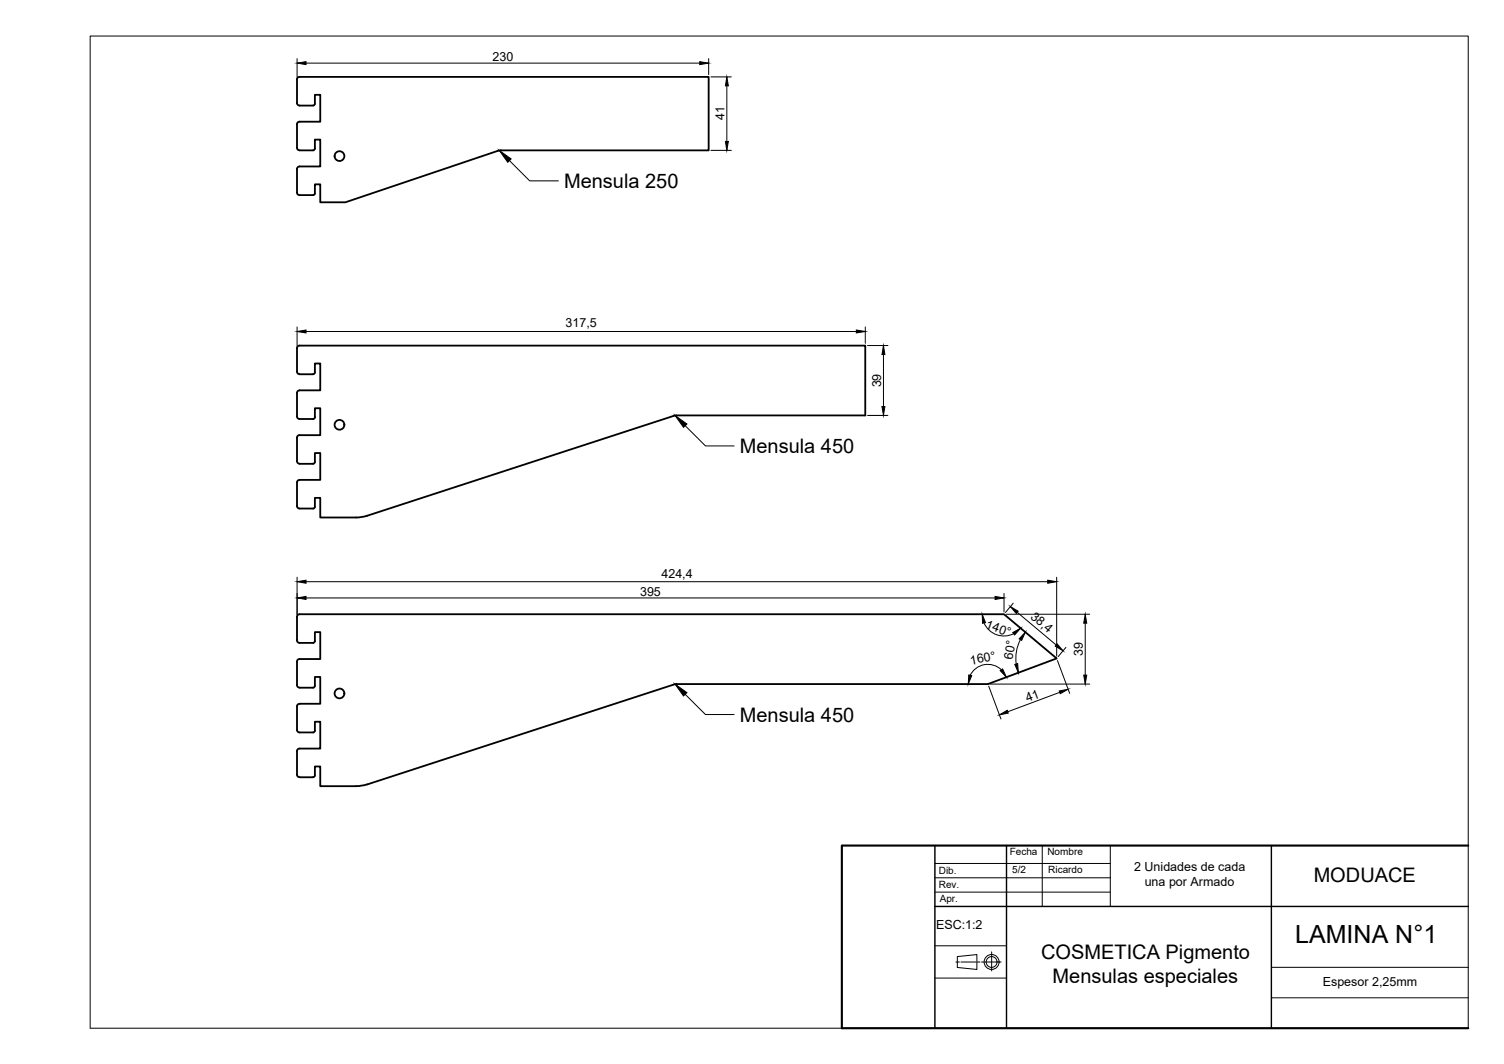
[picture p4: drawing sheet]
<svg xmlns="http://www.w3.org/2000/svg" width="420mm" height="297mm" viewBox="0 0 420 297" stroke-linecap="round" stroke-linejoin="round" font-family="sans-serif">
<defs><g id="words">
<text font-size="7" x="361.8" y="263.4">LAMINA N°1</text>
<g font-size="5.6">
<text x="157.6" y="52.5">Mensula 250</text>
<text x="206.7" y="126.5">Mensula 450</text>
<text x="206.7" y="201.5">Mensula 450</text>
<text x="367" y="246.3">MODUACE</text>
<text x="290.9" y="267.8">COSMETICA Pigmento</text>
<text x="294" y="274.5">Mensulas especiales</text>
</g>
<g font-size="3.5">
<text x="137.6" y="17">230</text>
<text x="202.4" y="33.4" transform="rotate(-90 202.4 33.4)">41</text>
<text x="158" y="91.4">317,5</text>
<text x="246.1" y="108.2" transform="rotate(-90 246.1 108.2)">39</text>
<text x="184.8" y="161.3">424,4</text>
<text x="178.8" y="166.3">395</text>
<text x="287.7" y="172.5" transform="rotate(40 287.7 172.5)">38,4</text>
<text x="275.2" y="175.3" transform="rotate(20 275.2 175.3)">140°</text>
<text x="271.3" y="185.6" transform="rotate(-10 271.3 185.6)">160°</text>
<text x="282.9" y="184.3" transform="rotate(-80 282.9 184.3)">60°</text>
<text x="302.5" y="183.2" transform="rotate(-90 302.5 183.2)">39</text>
<text x="287" y="196" transform="rotate(-20 287 196)">41</text>
<text x="316.8" y="243.1">2 Unidades de cada</text>
<text x="319.8" y="247.3">una por Armado</text>
<text x="261.5" y="259.4">ESC:1:2</text>
<text x="369.5" y="275.3">Espesor 2,25mm</text>
</g>
<g font-size="2.8">
<text x="282.1" y="238.6">Fecha</text>
<text x="292.6" y="238.7">Nombre</text>
<text x="262.3" y="243.9">Dib.</text>
<text x="282.7" y="243.7">5/2</text>
<text x="292.9" y="243.6">Ricardo</text>
<text x="262.3" y="247.9">Rev.</text>
<text x="262.5" y="251.9">Apr.</text>
</g>
</g></defs>
<!-- layer: MD_Visible -->
<g fill="none" stroke="#000" stroke-width=".51">
<path d="M83.7 34a.75 .75 0 0 0-.7 .7v6.5a.72 .72 0 0 0 .7 .8h3.8M87.5 29.4l.5-.4v-2.5h1.5v7.5h-5.8M87.5 29.5h-3.8a.72 .72 0 0 1-.7-.8v-6.5a.72 .72 0 0 1 .7-.7h114.3v20.5h-58.4l-43.1 14.5h-7v-5h-1.5v2.5l-.5 .5M87.5 42l.5-.5v-2.5h1.5v7.5h-5.8a.75 .75 0 0 0-.7 .7v6.5a.72 .72 0 0 0 .7 .8h3.8M83.7 96.5a.75 .75 0 0 0-.7 .7v6.5a.72 .72 0 0 0 .7 .8h3.8M83.7 96.5h158v19.5h-52.7M87.5 104.5l.5-.5v-2.5h1.5v7.5h-5.8a.75 .75 0 0 0-.7 .7v6.5a.72 .72 0 0 0 .7 .8h3.8M87.5 117l.5-.5v-2.5h1.5v7.5h-5.8a.72 .72 0 0 0-.7 .7v6.5a.72 .72 0 0 0 .7 .8h3.8M189 116l-86.9 28.1-2.1 .4h-10.5v-5.5h-1.5v2.5l-.5 .5M87.5 129.5l.5-.5v-2.5h1.5v7.5h-5.8a.75 .75 0 0 0-.7 .7v6.5a.72 .72 0 0 0 .7 .8h3.8M87.5 179.5h-3.8a.72 .72 0 0 1-.7-.8v-6.5a.75 .75 0 0 1 .7-.7h196.8l14.7 12.3-19.2 7.2-87.8 .1M88 179l-.5 .5"/>
<path d="M88 179v-2.5h1.5v7.5h-5.8a.72 .72 0 0 0-.7 .7v6.5a.75 .75 0 0 0 .7 .8h3.8M87.5 192l.5-.5v-2.5h1.5v7.5h-5.8a.72 .72 0 0 0-.7 .7v6.5a.75 .75 0 0 0 .7 .8h3.8M188.2 191.1l-85.6 27.9M87.5 204.5l.5-.5v-2.5h1.5v7.5h-5.8a.72 .72 0 0 0-.7 .7v6.5a.75 .75 0 0 0 .7 .8h3.8M88 216.5l-.5 .5M88 216.5v-2.5h1.5v5.5h10M102.6 219l-3.1 .5"/>
<circle cx="94.8" cy="43.6" r="1.37"/>
<circle cx="94.8" cy="118.6" r="1.37"/>
<circle cx="94.8" cy="193.6" r="1.37"/>
</g>
<!-- layer: Rotulo -->
<path d="M410.2 236.1h-175v50.9h175" fill="none" stroke="#000" stroke-width=".59"/>
<g fill="none" stroke="#000" stroke-width=".28">
<path d="M291.2 236.1v17M310.2 236.1v17M261.2 241.1h49M261.2 245.1h49M261.2 249.1h49M261.2 264h20M261.2 273.1h20M267 268.6h1M267.4 267l5.5-.5v4.1l-5.5-.5zM268.4 268.6h4.2M272.9 268.6h.9M274.2 268.6h5.5"/>
<path d="M277 265.7v5.4M355.2 270.1h55M355.2 278.6h55M25.2 287h385"/>
<circle cx="277" cy="268.6" r="2.09"/>
<circle cx="277" cy="268.6" r="1.51"/>
</g>
<path d="M261.2 236.1v50.9M281.2 236.1v50.9M355.2 236.1v50.9M261.2 253.1h149" fill="none" stroke="#000" stroke-width=".4"/>
<!-- layer: logo -->
<path d="M236.1 255.2h24.5v12.2h-24.5z" fill="none" stroke="#fff" stroke-width=".28"/>
<!-- layer: 0 -->
<g fill="none" stroke="#000" stroke-width=".28">
<path d="M83 16.4v5.2M85.5 17.6h110M198 16.4v4.5M198.6 21.5h5.7M203.1 24v15.5M142.3 44.8l5.7 5.7h8M198.6 42h5.7M83 91.3v5.3M85.5 92.5h153.7M241.7 91.3v4.5M242.4 96.5h5.7M246.8 99v14.5"/>
<path d="M191.4 118.8l5.7 5.7h8M242.4 116h5.7M83 161.1v10.5M85.5 162.4h207.2M85.5 166.9h192.5M274.9 173.9a6.1 6.1 0 0 0 8.3 3M280.5 165.7v5.1M281.1 171.5h23.3M283.1 168.4l-2.2 2.6M284.2 170.9l10.9 9.2M285.1 178.6a11.4 11.4 0 0 0-1.2 6.8M295.2 161.1v22.1"/>
<path d="M303.2 174v14.5M191.4 193.8l5.7 5.7h8M276.2 191.5l3.4 9.2M276.6 191h27.8M279.7 187a5.5 5.5 0 0 0-8.7 1.5M295.4 184.4l3.4 9.2M296.1 193.3l-14.6 5.4M297.8 180.7l-2.2 2.6M25.2 287v-276.9h385v276.9"/>
</g>
<g fill="#000" stroke="#000" stroke-width=".28">
<path d="M83 17.6l2.5-.4v.8zM195.5 17.2l2.5 .4-2.5 .4zM202.6 39.5h.9l-.4 2.5zM203.1 21.5l.4 2.5h-.9zM139.5 42l3.3 2.4-1 .9zM83 92.5l2.5-.4v.8zM239.2 92.1l2.5 .4-2.5 .4zM246.8 96.5l.4 2.5h-.8zM188.6 116l3.3 2.4-1 .9zM246.4 113.5h.8l-.4 2.5zM83 162.4l2.5-.4v.8zM83 166.9l2.5-.4v.9z"/>
<path d="M274.4 171.5l.9 2.3-.8 .2zM278 166.5l2.5 .4-2.5 .5zM282.9 176.6l2.2-1.2-1.7 1.9zM282.3 169.3l2.1 1.3-.5 .7zM286.4 176.5l-1 2.3-.7-.5zM292.7 162l2.5 .4-2.5 .4zM295.3 179.8l1.7 1.9-2.2-1.3zM303.2 171.5l.4 2.5h-.9zM188.6 191l3.3 2.4-1 .9zM270.6 188.4l.9 .2-1 2.4zM279.4 187.2l.7-.5 1 2.3zM279.2 199.6l2.2-1.3 .3 .8z"/>
<path d="M283.5 185.5l.8-.2 .2 2.5zM295.9 192.9l2.5-.5-2.2 1.3zM302.7 188.5h.9l-.4 2.5z"/>
</g>
<use href="#words"/>
</svg>
